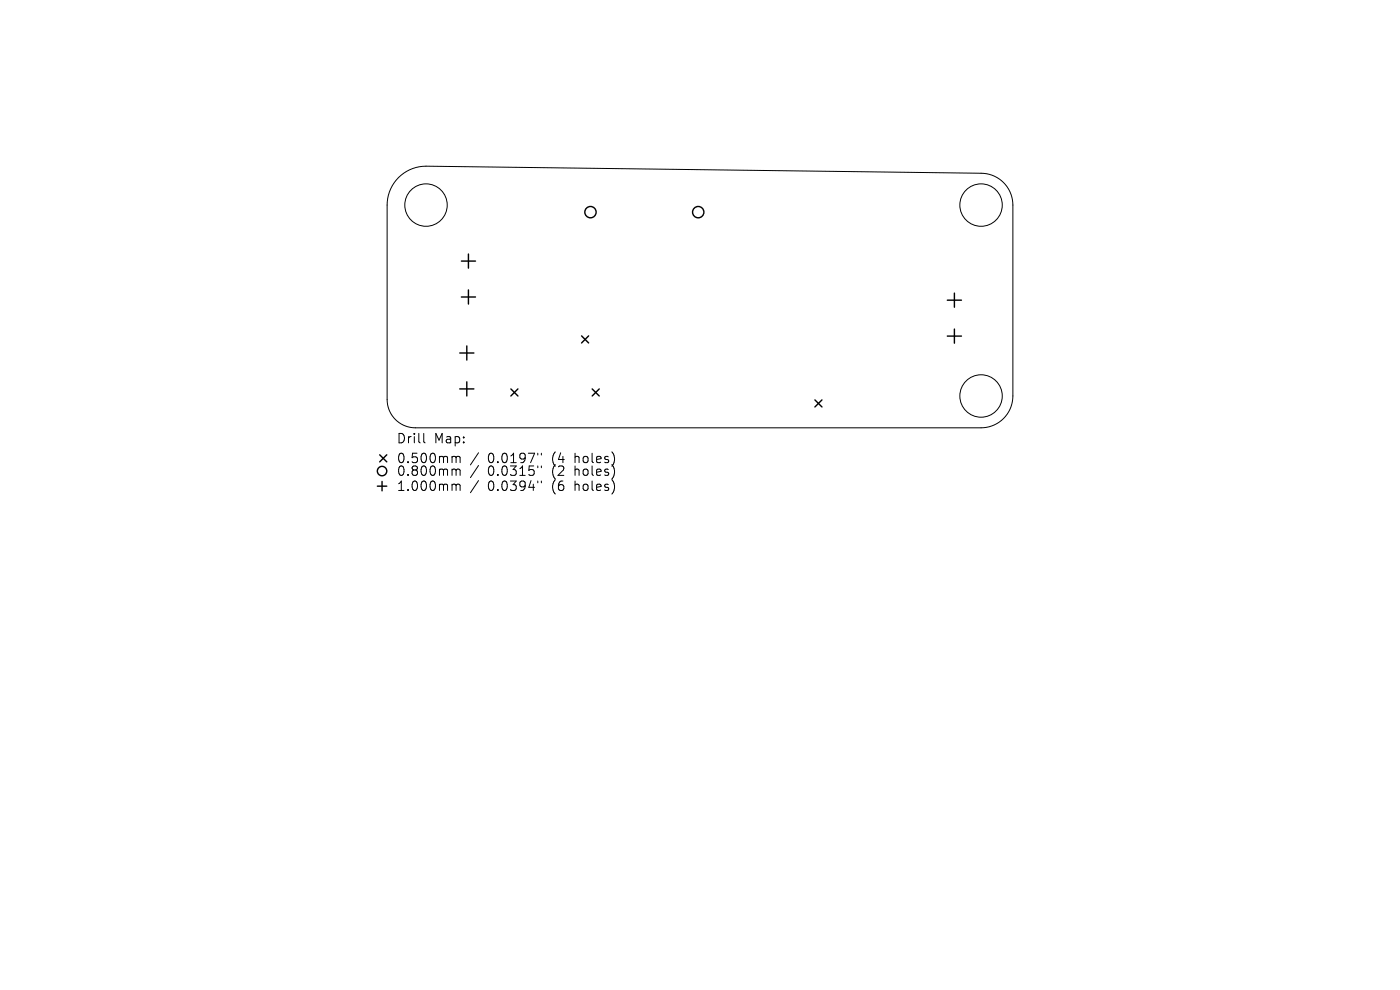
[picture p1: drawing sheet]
<svg xmlns="http://www.w3.org/2000/svg" width="297mm" height="210mm" viewBox="0 0 297 210" stroke-linecap="round" stroke-linejoin="round" font-family="sans-serif">
<defs><g id="words">
<g font-size="2.8">
<text x="84.1" y="94.3">Drill</text>
<text x="92.1" y="94.3">Map:</text>
<text x="84.1" y="98.5">0.500mm</text>
<text x="84.1" y="101.2">0.800mm</text>
<text x="103.5" y="98.5">0.0197&quot;</text>
<text x="103.5" y="101.2">0.0315&quot;</text>
<text x="117.2" y="98.5">(4</text>
<text x="117.2" y="101.2">(2</text>
<text x="122.2" y="98.5">holes)</text>
<text x="122.2" y="101.2">holes)</text>
<text x="84.1" y="104.4">1.000mm</text>
<text x="103.5" y="104.4">0.0394&quot;</text>
<text x="117.2" y="104.4">(6</text>
<text x="122.2" y="104.4">holes)</text>
</g>
</g></defs>
<g fill="none" stroke="#000" stroke-width=".21">
<path d="M84.5 37.7a8.3 8.3 0 0 1 5.9-2.4l117.7 1.5a6.7 6.7 0 0 1 6.8 6.7v40.5a6.8 6.8 0 0 1-6.8 6.8h-120a6 6 0 0 1-6-6v-41.3a8.3 8.3 0 0 1 2.4-5.8zM89.9 91.9v1.8l.3 .2M96.2 96.8l.5 .1 .1 .2M96.2 99.5h.3l.3 .3M96.8 97.1l.2-.3 .5 .1 .1 1.2M96.8 97.1v1M96.8 99.8v1M96.8 99.8l.2-.3 .5 .1 .1 1.2M101.5 96l-1.7 2.6M101.5 98.7l-1.7 2.6M114.1 96.1v.4M114.1 98.8v.4"/>
<path d="M114.8 96.1v.4M114.8 98.8v.4M96.2 102.7h.3l.3 .3M96.8 103v1M96.8 103l.2-.3 .5 .1 .1 1.2M101.5 101.9l-1.7 2.6M114.1 102v.4M114.8 102v.4"/>
<circle cx="90.4" cy="43.5" r="4.5"/>
<circle cx="208.1" cy="43.5" r="4.5"/>
<circle cx="208.1" cy="84" r="4.5"/>
</g>
<g fill="none" stroke="#000" stroke-width=".3">
<path d="M97.9 55.4h3M99.4 53.9v3M97.5 74.9h3M97.9 63h3M99 73.4v3M99.4 61.5v3M123.4 71.3l1.5 1.5M124.9 71.3l-1.5 1.5M201 63.7h3M201 71.3h3M202.5 62.2v3M202.5 69.8v3"/>
<path d="M80.6 96.5l1.5 1.5M82.1 96.5l-1.5 1.5M97.5 82.5h3M99 81v3M108.4 82.5l1.5 1.5M109.9 82.5l-1.5 1.5M125.6 82.5l1.5 1.5M127.1 82.5l-1.5 1.5M172.9 84.8l1.5 1.5M174.4 84.8l-1.5 1.5M80.1 103.1h2M81.1 102.1v2"/>
<circle cx="125.3" cy="45" r="1.2"/>
<circle cx="148.1" cy="45" r="1.2"/>
<circle cx="81.1" cy="99.9" r="1"/>
</g>
<use href="#words"/>
</svg>
